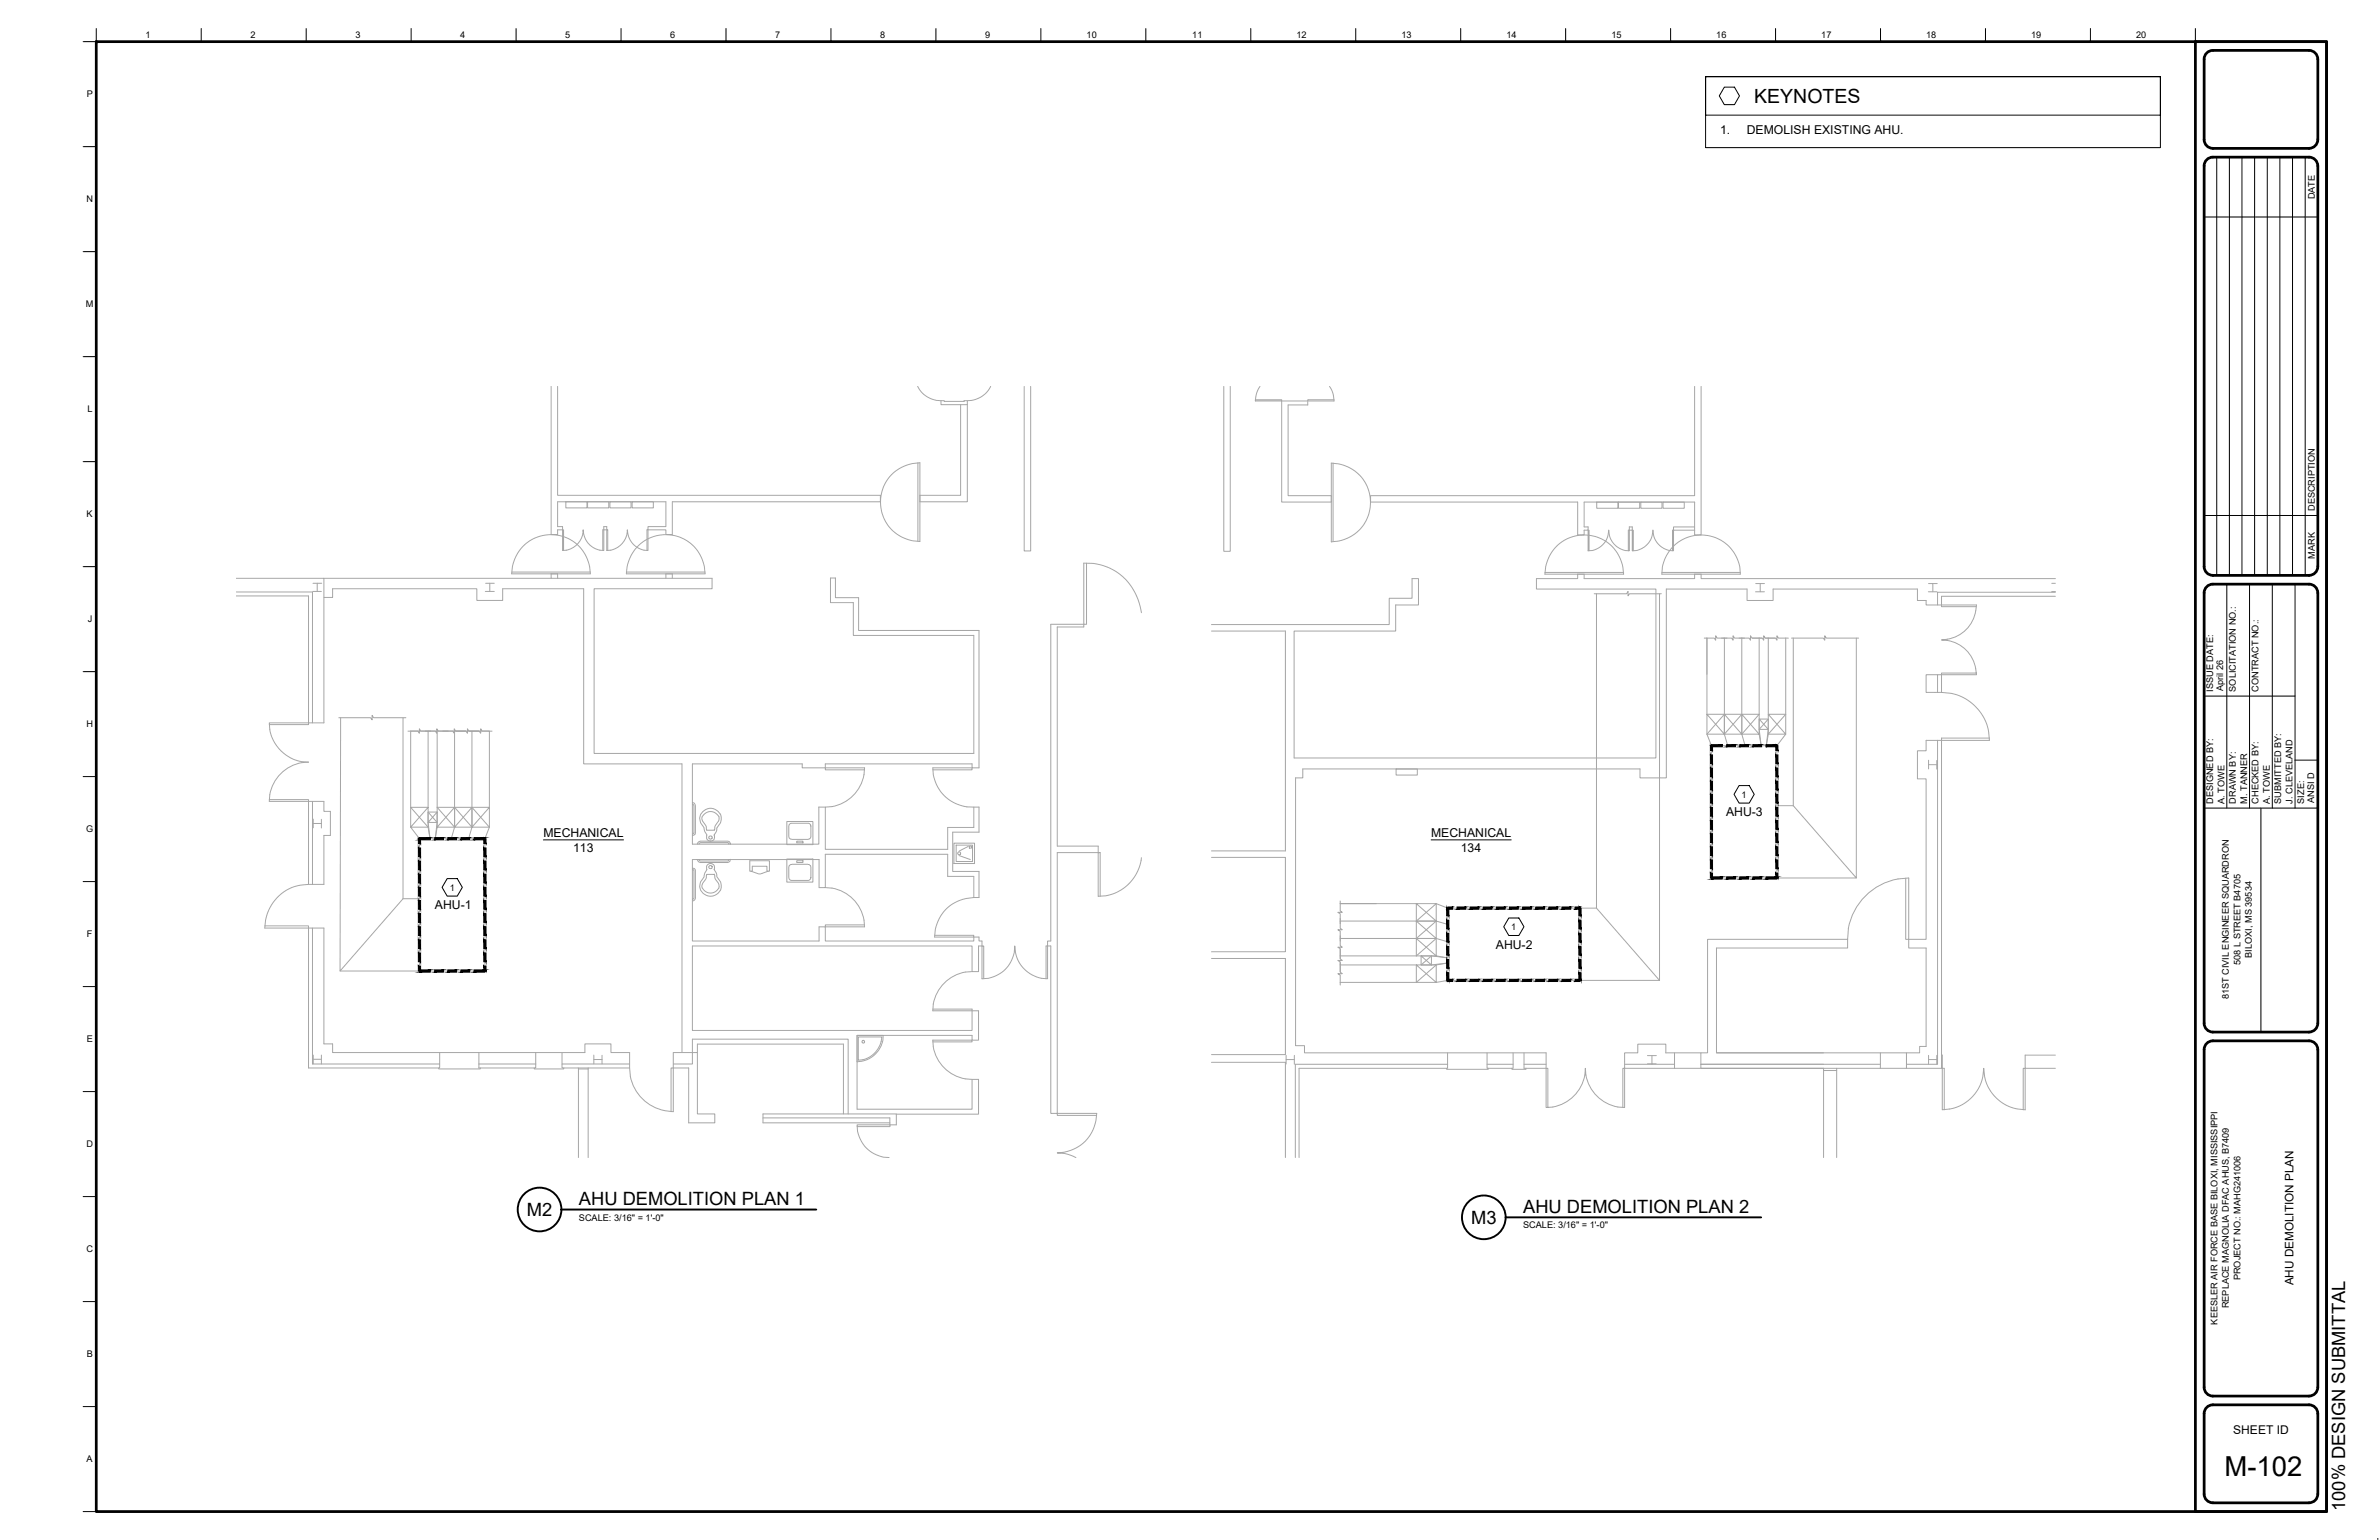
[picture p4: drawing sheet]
<svg xmlns="http://www.w3.org/2000/svg" width="864mm" height="559mm" viewBox="0 0 864 559" stroke-linecap="round" stroke-linejoin="round" font-family="sans-serif">
<defs><g id="words">
<text font-size="10" x="807.5" y="535.5">M-102</text>
<text font-size="7.1" x="636.8" y="37.4">KEYNOTES</text>
<g font-size="6.7">
<text x="210.1" y="437.2">AHU DEMOLITION PLAN 1</text>
<text x="191.2" y="441.3">M2</text>
<text x="552.9" y="440.1">AHU DEMOLITION PLAN 2</text>
<text x="534" y="444.1">M3</text>
<text x="851.3" y="548.3" transform="rotate(-90 851.3 548.3)">100% DESIGN SUBMITTAL</text>
</g>
<g font-size="4.4">
<text x="624.4" y="48.6">1.</text>
<text x="634.1" y="48.6">DEMOLISH EXISTING AHU.</text>
<text x="626.6" y="296.1">AHU-3</text>
<text x="197.3" y="303.8">MECHANICAL</text>
<text x="519.5" y="303.8">MECHANICAL</text>
<text x="208" y="309.1">113</text>
<text x="530.3" y="309.1">134</text>
<text x="157.9" y="329.9">AHU-1</text>
<text x="543" y="344.2">AHU-2</text>
<text x="810.7" y="520.2">SHEET ID</text>
</g>
<text font-size="4.3" x="832.6" y="466.4" transform="rotate(-90 832.6 466.4)">AHU DEMOLITION PLAN</text>
<g font-size="3.3">
<text x="52.9" y="13.9">1</text>
<text x="90.9" y="13.9">2</text>
<text x="129" y="13.9">3</text>
<text x="167.1" y="13.9">4</text>
<text x="205.2" y="13.9">5</text>
<text x="243.3" y="13.9">6</text>
<text x="281.4" y="13.9">7</text>
<text x="319.5" y="13.9">8</text>
<text x="357.6" y="13.9">9</text>
<text x="394.5" y="13.9">10</text>
<text x="432.8" y="13.9">11</text>
<text x="470.7" y="13.9">12</text>
<text x="508.8" y="13.9">13</text>
<text x="546.9" y="13.9">14</text>
<text x="584.9" y="13.9">15</text>
<text x="623" y="13.9">16</text>
<text x="661.1" y="13.9">17</text>
<text x="699.2" y="13.9">18</text>
<text x="737.3" y="13.9">19</text>
<text x="775.4" y="13.9">20</text>
<text x="31.5" y="35.3">P</text>
<text x="31.4" y="73.4">N</text>
<text x="840.3" y="72.3" transform="rotate(-90 840.3 72.3)">DATE</text>
<text x="31.1" y="111.5">M</text>
<text x="31.7" y="149.6">L</text>
<text x="840.3" y="185.5" transform="rotate(-90 840.3 185.5)">DESCRIPTION</text>
<text x="31.4" y="187.7">K</text>
<text x="840.3" y="202.7" transform="rotate(-90 840.3 202.7)">MARK</text>
<text x="31.9" y="225.8">J</text>
<text x="803.4" y="251" transform="rotate(-90 803.4 251)">ISSUE DATE:</text>
<text x="807.1" y="250.8" transform="rotate(-90 807.1 250.8)">April 26</text>
<text x="811.6" y="251" transform="rotate(-90 811.6 251)">SOLICITATION NO.:</text>
<text x="819.9" y="251" transform="rotate(-90 819.9 251)">CONTRACT NO.:</text>
<text x="31.4" y="263.9">H</text>
<text x="632.2" y="289.4">1</text>
<text x="803.4" y="291.6" transform="rotate(-90 803.4 291.6)">DESIGNED BY:</text>
<text x="807.5" y="291.6" transform="rotate(-90 807.5 291.6)">A. TOWE</text>
<text x="811.6" y="291.6" transform="rotate(-90 811.6 291.6)">DRAWN BY:</text>
<text x="815.7" y="291.6" transform="rotate(-90 815.7 291.6)">M. TANNER</text>
<text x="819.9" y="291.6" transform="rotate(-90 819.9 291.6)">CHECKED BY:</text>
<text x="824" y="291.6" transform="rotate(-90 824 291.6)">A. TOWE</text>
<text x="828.1" y="291.6" transform="rotate(-90 828.1 291.6)">SUBMITTED BY:</text>
<text x="832.3" y="291.6" transform="rotate(-90 832.3 291.6)">J. CLEVELAND</text>
<text x="836.4" y="291.6" transform="rotate(-90 836.4 291.6)">SIZE:</text>
<text x="840.1" y="291.4" transform="rotate(-90 840.1 291.4)">ANSI D</text>
<text x="31.2" y="302">G</text>
<text x="163.2" y="323.2">1</text>
<text x="31.6" y="340.1">F</text>
<text x="548.6" y="337.5">1</text>
<text x="817.4" y="347.5" transform="rotate(-90 817.4 347.5)">BILOXI, MS 39534</text>
<text x="813.3" y="350.1" transform="rotate(-90 813.3 350.1)">508 L STREET B4705</text>
<text x="809.1" y="362.7" transform="rotate(-90 809.1 362.7)">81ST CIVIL ENGINEER SQUARDRON</text>
<text x="31.5" y="378.2">E</text>
<text x="31.3" y="416.3">D</text>
<text x="210.1" y="442.9">SCALE: 3/16&quot; = 1'-0&quot;</text>
<text x="552.9" y="445.7">SCALE: 3/16&quot; = 1'-0&quot;</text>
<text x="31.3" y="454.4">C</text>
<text x="813.3" y="464.5" transform="rotate(-90 813.3 464.5)">PROJECT NO.: MAHG241006</text>
<text x="809.1" y="474.7" transform="rotate(-90 809.1 474.7)">REPLACE MAGNOLIA DFAC AHUS, B7409</text>
<text x="805" y="480.6" transform="rotate(-90 805 480.6)">KEESLER AIR FORCE BASE BILOXI, MISSISSIPPI</text>
<text x="31.5" y="492.5">B</text>
<text x="31.4" y="530.6">A</text>
</g>
</g></defs>
<!-- layer: A-FLOOR -->
<g fill="none" stroke="#a6a6a6" stroke-width=".36">
<path d="M200.1 140.2v53.8h2.3v-1.7h1.8v-1.2h-1.8v-9h39.3v9h-6.5v1.2h-.3v7.4M202.4 140.2v39.5h117.2v2.4h-75.5v11.9h-2.4v-1.7h-6.5v7.4a7.6 7.6 0 0 1-7.5-7.4 7.5 7.5 0 0 1-7.4 7.4v-7.4M333.1 140.2a9.5 9.5 0 0 0 9.7 5.2v.2h7.2v-.2a9.5 9.5 0 0 0 9.6-5.2M341.6 145.4v1.4h9.6M348.7 146.8v32.9h-14.8M351.2 145.4v36.7h-17.3M371.8 140.2v59.7h2.3v-59.7M444.2 140.2v59.8h2.4v-59.8M457.4 140.2l-1.2 2.3-.5 3h9.6v-.4h-9.6M482.6 140.2l1.2 2.3 .5 3h-19v36.7h18v-2.3h-15.7v-33h7.1v-1.1M484.3 145.1h-9.6v.4M615.2 140.2v39.7h-117.7v2.3h75.2v11.9h2.4v-1.7h1.4v-1.2h-1.4v-9h40.1v11.9h2.3v-53.9"/>
<path d="M323.8 172.1l2.4-1.9 2.4-1.2 2.7-.8 2.6-.3v28.6l-2.6-.3a14.3 14.3 0 0 1-7.5-24.1zM333.2 167.9v28.5M483.3 168l2.6 .3a14.3 14.3 0 0 1 11.6 14 14.3 14.3 0 0 1-11.6 14l-2.6 .3zM483.9 168v28.5M190 198.1a14.3 14.3 0 0 1 24 7.5l.3 2.6h-28.6l.3-2.6 .8-2.7 1.2-2.4zM205.4 182.1h7.7v2.2h-7.7zM211.6 193.7a7.6 7.6 0 0 1-7.4 6v-7.4h.4v7.4M211.6 193.7l.1-1.4a7.6 7.6 0 0 0 7.5 7.4v-8.6h1.1v1.2h.3v7.4M213.3 182.1h7.7v2.2h-7.7zM220.6 192.3h-1.8v7.4M221.4 182.1h7.7v2.2h-7.7zM229.5 182.1h7.7v2.2h-7.7z"/>
<path d="M231.6 198.1a14.3 14.3 0 0 1 24.1 7.5l.2 2.6h-28.5l.2-2.6 .9-2.7 1.2-2.4zM565.5 197.8a14.3 14.3 0 0 1 23.6 7.9l.3 2.6h-28.6l.3-2.6 1.1-3.3 1.3-2.3zM576.9 199.9v-7.5h-.4v7.5a7.5 7.5 0 0 0 7.5-7.5 7.4 7.4 0 0 0 7.5 7.5v-7.5h1v-1.2h-1v1.2h-.4v7.5M579.6 182.2h7.7v2.2h-7.7zM587.5 182.2h7.7v2.2h-7.7zM595.6 182.2h7.7v2.2h-7.7zM603.7 182.2h7.7v2.2h-7.7zM607.4 198.2a14.3 14.3 0 0 1 24.2 7.5l.2 2.6h-28.5l.2-2.6 .8-2.7 1.6-2.9zM615.2 191.2h-7.7v8.7a7.4 7.4 0 0 1-7.5-7.5 7.5 7.5 0 0 1-7.5 7.5v-7.5h.4v7.5M615.2 192.4h-8.1v7.5M85.8 209.8h31.8v52.5h-5.6v-46.1h-26.2M85.8 214.8h27.6v47.5"/>
<path d="M113.5 214.6h3.2M113.6 211.6h3.2M115.1 211.6v3M117.6 216.8h3.1v-3.2h52.4v4.3h9.4v-4.3h29.4v63.6h35.7v104.7M117.6 209.8h140.9v3.8h-42.8v59.8h137.8v-42.8h-43.7v-11.9h-8.3v-9h1.8v7.2h8.4v11.9h43.7v49.8h-2.5v-1.4h-53.3v1.4h-8.4v-1.4h-39.8v29.1h45.8v-13.4h2.4M176.2 214.6h3.2M176.3 211.6h3.1M177.8 211.6v3M185.8 207.6h28.5M200.1 208.2v1.6M202.4 208.2v1.6M227.4 207.6h28.5"/>
<path d="M241.7 208.2v1.6M244.1 208.2v1.6M394.4 204.3v22.2h-1v-22.2l3.4 .1a20.2 20.2 0 0 1 17.5 17.9M560.8 207.7h28.6M572.7 208.3v1.7h-15v3.7h43.4v61.3h-131.3v-46h36.8v-9.5h8.3v-9.5h-2.3v7.1h-8.3v9.5h-64.5M575.1 208.3v1.7h40.1v-1.7M578.7 215.5h11.7l.6-.9v1.6l.5-.7h11.6M579.5 215.5v114h-5.9M602.4 215.5v140.2h-28.8M603.3 207.7h28.5M617.5 208.3v1.7h128.6M637.3 214.7h3.2"/>
<path d="M637.3 211.8h3.2M639 211.8v2.9M700 214.7h3.2M700.1 211.8h3.1M701.6 211.8v2.9M744.8 214.7h1.3M744.8 211.7h1.3M746.1 216.4h-41.3v3.1h-5.6v-1.6h-3.2v-4.2h-52.3v4.2h-9.5v-4.2h-29.3v68.6h-9.6v-3.3h-122.4v3.3h-2.6v97.1h3.2v2.6h87.8v5.6h-8.1v-5.6M746.1 214.9h-42.8v4.6M439.8 229h26.8v79.8h-26.8M618.7 231.5h3.6l.5 .8v-1.6l.5 .8h3.6M619.6 231.5v27.7l6.4 7.2v-7.2h-6.4v7.2h6.4l6.3-7.2"/>
<path d="M625 231.5h3.6l.5 .8v-1.6l.6 .8h3.6M626 231.5v27.7M631.3 231.5h3.6l.5 .8v-1.6l.6 .8h3.6M632.3 231.5v27.7M636.1 231.5h3.6l.5 .8v-1.6l.6 .8h3.6M638.6 231.5v27.7l-6.3 7.2M640.9 231.5h3.6l.6 .8v-1.6l.5 .8h3.6M641.9 231.5v27.7l6.3 7.2h-6.3v-7.2h6.3v7.2l-3.2 4.2M648.2 231.5v27.7l-6.3 7.2-.7 4.2 .7-5.9v-3.8h-3.3v3.8h3.3l-3.3-3.8M650.3 231.5h11.6l.5 .8v-1.6l.6 .8h11.7M651 231.5v60.9M673.9 231.5v87.1l-22.9-26.2"/>
<path d="M717.2 221.7a12.7 12.7 0 0 1-12.4 10.5 12.7 12.7 0 0 1 12.7 12.6h-12.7v-.6h12.6M717.4 220.1h-12.6v-.6h12.7l-.3 2.2M626 259.2l6.3 7.2h-6.3v-7.2h6.3v7.2M626 259.2l-6.4 7.2 1.7 4.2M632.3 259.2l6.3 7.2h-6.3v-7.2h6.3v7.2l.7 4.2-.7-5.9 3.3-3.8M699.2 244.8h5.6v6.4h-5.6zM703.3 244.8v6.4M704.8 251.2l2.9 .3a17.3 17.3 0 0 1 14.2 14.2l.3 2.9h-23v3.8h-3.2v10.2h3.2v58.2h-6.3v3.2h6.3v35.7h-2.4v2.3h-73.7v-38h47.6v-3.2M97.7 262.9h14.3v-.6h-14.3l.2 2.4a14.4 14.4 0 0 0 11.7 11.7l2.4 .1a14.3 14.3 0 0 0-14.3 14.3h14.3v-.6h-14.3M123 260.4h11.5l.6 .8v-1.6l.5 .8h11.7M123.7 260.4l-.3 91.9 22.9-26.2M146.3 260.4v65.7"/>
<path d="M148.1 265.3h3.6l.5 .8v-1.6l.6 .8h3.6M154.4 265.3h3.6l.6 .8v-1.6l.5 .8h3.6M155.4 265.3v27.6l-6.3 7.2h6.3v-7.2h-6.3v7.2l3.2 4.2M158.7 265.3v27.6l6.3 7.2M160.7 265.3h3.6l.6 .8v-1.6l.5 .8h3.6M165 265.3v27.6M165.5 265.3h3.6l.6 .8v-1.6l.5 .8h3.6M170.3 265.3h3.6l.6 .8v-1.6l.5 .8h3.6M171.3 265.3v27.6M313.8 279.3h-14.2v-.7h14.2a14.2 14.2 0 0 1-14.2 14.3v15.3h44.4v-8h9.5v-7.3M338.6 279.3h14.3v-.7h-14.3l.2 2.6a14.4 14.4 0 0 0 12.2 11.6l4.4 .1v9.1h-9.6v14.2h9.6v9.5h-1.9v-7.7h-9.5v-8h-44.4v12.1h-2.3M506.8 279h7.7v2.2h-7.7z"/>
<path d="M621.3 270.6h23.7v48h-23.7zM626 266.4l1.2 4.2M632.3 266.4l1.2 4.2M700.1 277.5h3M700.1 275.8v3.2M703.1 275.9v3.2M703.3 268.6v117.6h-11.2M722.2 267.8h-17.4v119.8h.3v15.1l2.6-.3a14.9 14.9 0 0 0 12.1-12.2l.3-2.6 .3 2.6a14.9 14.9 0 0 0 12.1 12.2l2.7 .3v-15.1h-.8v15.1M112 290.8h5.6v3.6h2.3v8.7h-2.3v17.8h-5.6zM113.4 290.8v30.1M113.7 297.2v3.2M113.7 298.8h3"/>
<path d="M116.7 297.3v3.1M165 292.9l-6.3 7.2h6.3v-7.2h-6.3v7.2l-.7 4.2 .7-5.9-3.3-3.7M165 292.9l6.3 7.2h6.4v-7.2h-6.4v7.2l6.4-7.2v-27.6h-28.6v27.6l6.3 7.2 .7 4.2-.7-5.9v-3.7h3.3v3.7h-3.3l3.3-3.7M171.3 292.9l-6.3 7.2h6.3v-7.2h-6.3v7.2M171.3 292.9l6.4 7.2-1.7 4.2M251.4 291.8l.5 .5v9.9l-.5 .4M251.4 291.3h.5l.5 1v9.9l-.4 .8h-.6M255.1 294.5a3.8 3.8 0 0 1 5.6 0 3.9 3.9 0 0 1-.5 5.9l-.2 1.4-.8 1.2a1.53 1.53 0 0 1-1.4 2.2 1.53 1.53 0 0 1-1.2-2.3l-.8-1.4a3.8 3.8 0 0 0-1.4-2.8 3.4 3.4 0 0 1 .7-4.2zM285.6 298.1h9.5v8.4h-9.5zM286.5 299.2l.6-.5 6.8 .2 .5 .8-.2 4.4-1 .5-6.3-.2-.6-.8zM621.3 294.6h.1M645 292.4h6"/>
<path d="M152.3 304.3h23.7v48h-23.7zM165 300.1l-1.2 4.2M171.3 300.1l-1.2 4.2M251.4 315.6l.5 .3v10l-.5 .5M251.4 315a.87 .87 0 0 1 1 .9v10l-.5 .9-.5 .1M251.4 315h.1M253.7 306.3l.6-.5h9.9h.2l.1 .5M253.7 311.9l.6 .5h9.9l.3-.5M256.9 313.8a1.48 1.48 0 0 1 2-.2 1.48 1.48 0 0 1 .3 2l.9 1.4a3.1 3.1 0 0 0 1.4 2.8 3.8 3.8 0 0 1-4.3 5.3 3.6 3.6 0 0 1-2.5-5.6 3.4 3.4 0 0 0 1.1-2.5l.8-1.4-.1-1.3zM259.3 317.2l-2.7 .1-.2 .7a2.66 2.66 0 0 1-1.2 2.3l-.4 1.1 .2 .9a3.5 3.5 0 0 0 2.6 1.7h.7a3.5 3.5 0 0 0 2.6-1.7l.2-.7-.5-1.3a2.83 2.83 0 0 1-1.1-2.7l-.2-.3M259.3 301.2h-2.7l-.2-.7a2.87 2.87 0 0 0-1.2-2.3 1.77 1.77 0 0 1 .4-2.7 3.2 3.2 0 0 1 4.7 0l.8 1.3-.5 1.4a2.91 2.91 0 0 0-1.1 2.3l-.2 .7M265.1 306.2v.1a.9 .9 0 0 0-.9-1.1h-9.9l-.6 .2-.5 .9"/>
<path d="M265.1 311.8v.1a.9 .9 0 0 1-.9 1.1h-9.9l-.6-.2-.5-.9M272.2 312.3h7.1v3.8h-.9v-1.8h-5.3v1.8h-.9zM272.6 316.1l3 1 3.2-1M285.6 311.7h9.5v8.4h-9.5zM286.5 314l1-.4 6.3 .2 .6 .8-.2 4.4-.7 .5-6.7-.2-.5-.8zM289.2 305.2h2.3v.6h-2.3zM289.2 312.3h2.3v.7h-2.3zM346.3 305.9h7.5v7.4h-7.5zM347.1 306.7h5.9v5.9h-5.9zM348.2 310.5l4 1.4M351.5 307.1l-3.3 1.7M351.9 307h.8v.7h-.8z"/>
<path d="M398.7 309.4v-2.4h-14.9v-79.5h9.6v-1h-12v115h-1.1v1.8h-.6v11.9M399.4 309.4h-15.6v94.6h-2.4v-60.7h-1.1v11.9a11.9 11.9 0 0 1-11.9-11.9 11.7 11.7 0 0 1-11.9 11.9v-11.9h.6v11.9M414.3 311.2a15.8 15.8 0 0 1-12.9 13.9l-2.7 .1v-15.8h.7v15.8M439.8 311.1h26.8v34.3h-26.8M645 318.6h28.9M691.8 318.7v22.1h1.1v-22.2a22.3 22.3 0 0 0-21.9 18.4M112 320.9l-2.7 .3a15.7 15.7 0 0 0-12.9 12.8l-.3 2.8h15.9v-.8h-15.9M113.4 336.8v49.3h46.2M146.3 326.1h6M297.3 322v-10.1h-45.9v29.6h45.9v-5.2h2.3v5.2h53.9v-1.5h1.9v1.5h1.1v1.8h-1.3v9.3h-2.3v-9.3h-101.5v30.6h101.5v-7.7h-14.3M299.6 322.1a14.2 14.2 0 0 1 14.2 14.2h-14.2v-.7h14.2M353.5 325.7a14.3 14.3 0 0 0-14.2 14.3h14.2v-.6h-14.2"/>
<path d="M486.5 327.9h27.6l7.3 6.3h-7.3v-6.3h7.3v6.3l-7.3 6.3M486.5 334.2h27.6M486.5 326.9v3.6l.8 .5h-1.7l.9 .6v3.6M486.5 333.2v3.6l.8 .6h-1.7l.9 .5v3.6M486.5 339.6v3.6l.8 .5h-1.7l.9 .5v3.6M514.1 334.2l7.3 6.3v-6.3h-7.3v6.3h7.3M521.4 334.2l4.1 1.2M525.5 329.5h48.1v26.2h-48.1zM525.5 329.5l-4.1-1.6-7.3 6.3M579.5 329.5l22.9 26.2M671 337l-.3 3.8h-50.8v41.2h-15.2v-3.1h-10.2v3.1h-4.8v5.6h72.3v32.4M123.4 352.3h28.9"/>
<path d="M352.9 352.6a14.2 14.2 0 0 0-14.3 14.2h16.6v10.6h-2.3v-1.7h-41.8v26.8h41.8v-10.8M439.8 347.8h26.8v34.9h-26.8M486.5 350.1h27.6l7.3 6.4v-6.4h-7.3v6.4h7.3l4.1-.8M486.5 340.5h27.6M486.5 344.4v3.6l.8 .5h-1.7l.9 .5v3.6M486.5 349.2v3.6l.8 .5h-1.7l.9 .5v3.6M514.1 340.5l7.3 6.4v-6.4h-7.3v6.4h7.3l4.1 .7-5.9-.7-3.7 3.2M515.9 346.9l3.7 3.2v-3.2h-3.7v3.2h3.7l5.9-.7-4.1 .7-7.3 6.4h-27.6M521.4 340.5l-7.3 6.4h-27.6M521.4 340.5l4.1 1.2M311.1 375.7h9.5a9.6 9.6 0 0 1-9.5 9.6zM311.6 376.3h8.5a9 9 0 0 1-8.5 8.4z"/>
<path d="M312.9 377.8a.49 .49 0 0 1 .9 0 .49 .49 0 0 1-.5 .7l-.4-.3zM338.6 378.1h14.3v-.7h-14.3l.2 2.5M338.8 379.8a14.6 14.6 0 0 0 16.4 11.9v12.6h-29.8M113.7 384.4h3M113.7 382.8v3.2M116.7 382.8v3.3M159.2 387.5v.4h15.2v-.4M159.6 381.9v5.6h-47.6v-50.7h5.6v42h3.1v3.1h91.6v-3.1h9.5v3.1h6.8l.2 8.7M173.8 381.9v5.6h20.7v-5.6M173.8 386.1h20.7M193.9 387.5v.4h10.8v-.4M204 381.9v5.6h24.6"/>
<path d="M204 386.1h24.6M210 387.5v32.5M210 387.9h3.5M213.5 387.5v32.5M215.6 384.5h2.9M215.6 382.8v3.2M218.5 382.9v3.2M228.8 390.6a15.8 15.8 0 0 0 12.5 12.4M244.4 386.1h7v-9h56.5v27.1M253.2 381.9v22.3h6.3v3.2h-9.5v-19.9h-5.6v-5.6h8.8v-3h53v25.3M439.8 385.5h26.8v34.5M466.9 384.5h3"/>
<path d="M466.9 382.9v3.2M469.9 382.9v3.3M525.1 387.6v.4h15.2v-.4M525.5 382v5.6h-53.9v32.4M525.5 386.2h-55.3v33.8M539.8 382v5.6h9.5v-5.6M539.8 386.2h9.5M548.8 387.6v.4h5.2v-.4M553.2 386.2h8.1M575.3 390.1a14.3 14.3 0 0 1-14 11.8v-14.3h.6v14.3M575.3 390.1l.2-2.5 .2 2.5M575.7 390.1a14.3 14.3 0 0 0 14 11.8v-14.3h-.6v14.3"/>
<path d="M589.7 386.2h18.2M598 386h3.2M598 383h3.3M599.7 383v3M607.9 382v5.6M617.4 382v5.6h87.4M617.4 386.2h65.2M623.1 382h38.9M662 388.5h4.7M666.7 387.6v32.4M682.6 382v5.6M692.1 382v5.6"/>
<path d="M700.1 384.5h3M700.1 382.9v3.2M703.1 382.9v3.3M704.8 382.9h.3v4.7h.7v15.1M746.1 382.9h-10.9v4.7h10.9M241.4 403l3 .4v-15.9h-.8v15.9M277 405.6h46v2.6h-11.9a11.7 11.7 0 0 0 11.6 11.8M323 407.4h-46v-3.2h48.4v4h-2.4v.6h-11.9M398 404.7h-14.2v-.7h14.3a14.4 14.4 0 0 1-14.3 14.4 14.2 14.2 0 0 1 6.8 1.6"/>
<circle cx="257.9" cy="303.9" r=".6"/>
<circle cx="258" cy="314.6" r=".58"/>
<circle cx="348.2" cy="309.6" r=".54"/>
</g>
<!-- layer: M-DEMO -->
<g fill="#000" stroke="#000" stroke-width=".36">
<path d="M620.9 273.9v3.2h.8zM620.9 273.9h.8v3.2z"/>
<path d="M620.9 270.6v1.8h.8zM620.9 270.6h.8v1.8z"/>
<path d="M621.3 270.2v.8l3.9-.8zM621.3 271l3.9-.8v.8z"/>
<path d="M626.8 270.2v.8l3.2-.8zM626.8 271l3.2-.8v.8z"/>
<path d="M631.5 270.2v.8l3.2-.8zM631.5 271l3.2-.8v.8z"/>
<path d="M636.3 270.2v.8l3.2-.8zM636.3 271l3.2-.8v.8z"/>
<path d="M641.1 270.2v.8l3.9-.8zM641.1 271l3.9-.8v.8z"/>
<path d="M644.6 270.6l.8 1.8v-1.8zM644.6 270.6l.8 1.8h-.8z"/>
<path d="M644.6 273.9l.8 3.2v-3.2zM644.6 273.9l.8 3.2h-.8z"/>
<path d="M644.6 278.7l.8 3.2v-3.2zM644.6 278.7l.8 3.2h-.8z"/>
<path d="M620.9 293v3.2h.8zM620.9 293h.8v3.2z"/>
<path d="M620.9 288.2v3.2h.8zM620.9 288.2h.8v3.2z"/>
<path d="M620.9 283.5v3.1h.8zM620.9 283.5h.8v3.1z"/>
<path d="M620.9 278.7v3.2h.8zM620.9 278.7h.8v3.2z"/>
<path d="M644.6 283.5l.8 3.1v-3.1zM644.6 283.5l.8 3.1h-.8z"/>
<path d="M644.6 288.2l.8 3.2v-3.2zM644.6 288.2l.8 3.2h-.8z"/>
<path d="M644.6 293l.8 3.2v-3.2zM644.6 293l.8 3.2h-.8z"/>
<path d="M644.6 297.8l.8 3.1v-3.1zM644.6 297.8l.8 3.1h-.8z"/>
<path d="M151.9 312.5v3.1h.8zM151.9 312.5h.8v3.1z"/>
<path d="M151.9 307.7v3.2h.8zM151.9 307.7h.8v3.2z"/>
<path d="M151.9 304.3v1.8h.8zM151.9 304.3h.8v1.8z"/>
<path d="M152.3 303.9v.8l3.9-.8zM152.3 304.7l3.9-.8v.8z"/>
<path d="M157.8 303.9v.8l3.2-.8zM157.8 304.7l3.2-.8v.8z"/>
<path d="M162.6 303.9v.8l3.1-.8zM162.6 304.7l3.1-.8v.8z"/>
<path d="M167.3 303.9v.8l3.2-.8zM167.3 304.7l3.2-.8v.8z"/>
<path d="M172.1 303.9v.8l3.9-.8zM172.1 304.7l3.9-.8v.8z"/>
<path d="M175.6 304.3l.8 1.8v-1.8zM175.6 304.3l.8 1.8h-.8z"/>
<path d="M175.6 307.7l.8 3.2v-3.2zM175.6 307.7l.8 3.2h-.8z"/>
<path d="M175.6 312.5l.8 3.1v-3.1zM175.6 312.5l.8 3.1h-.8z"/>
<path d="M175.6 317.2l.8 3.2v-3.2zM175.6 317.2l.8 3.2h-.8z"/>
<path d="M620.9 316.8v1.8h.8zM620.9 316.8h.8v1.8z"/>
<path d="M620.9 312v3.2h.8zM620.9 312h.8v3.2z"/>
<path d="M620.9 307.3v3.2h.8zM620.9 307.3h.8v3.2z"/>
<path d="M620.9 302.5v3.2h.8zM620.9 302.5h.8v3.2z"/>
<path d="M620.9 297.8v3.1h.8zM620.9 297.8h.8v3.1z"/>
<path d="M621.3 319h3.9v-.8zM621.3 318.2h3.9l-3.9 .8z"/>
<path d="M626.8 319h3.2v-.8zM626.8 318.2h3.2l-3.2 .8z"/>
<path d="M631.5 319h3.2v-.8zM631.5 318.2h3.2l-3.2 .8z"/>
<path d="M636.3 319h3.2v-.8zM636.3 318.2h3.2l-3.2 .8z"/>
<path d="M641.1 319h3.9v-.8zM641.1 318.2h3.9l-3.9 .8z"/>
<path d="M644.6 302.5l.8 3.2v-3.2zM644.6 302.5l.8 3.2h-.8z"/>
<path d="M644.6 307.3l.8 3.2v-3.2zM644.6 307.3l.8 3.2h-.8z"/>
<path d="M644.6 312l.8 3.2v-3.2zM644.6 312l.8 3.2h-.8z"/>
<path d="M644.6 316.8l.8 1.8v-1.8zM644.6 316.8l.8 1.8h-.8z"/>
<path d="M151.9 336.3v3.1h.8zM151.9 336.3h.8v3.1z"/>
<path d="M151.9 331.5v3.2h.8zM151.9 331.5h.8v3.2z"/>
<path d="M151.9 326.7v3.2h.8zM151.9 326.7h.8v3.2z"/>
<path d="M151.9 322v3.2h.8zM151.9 322h.8v3.2z"/>
<path d="M151.9 317.2v3.2h.8zM151.9 317.2h.8v3.2z"/>
<path d="M175.6 322l.8 3.2v-3.2zM175.6 322l.8 3.2h-.8z"/>
<path d="M175.6 326.7l.8 3.2v-3.2zM175.6 326.7l.8 3.2h-.8z"/>
<path d="M175.6 331.5l.8 3.2v-3.2zM175.6 331.5l.8 3.2h-.8z"/>
<path d="M175.6 336.3l.8 3.1v-3.1zM175.6 336.3l.8 3.1h-.8z"/>
<path d="M525.1 333.9v3.2h.8zM525.1 333.9h.8v3.2z"/>
<path d="M525.1 329.5v2.8h.8zM525.1 329.5h.8v2.8z"/>
<path d="M525.5 329.1v.8l1.8-.8zM525.5 329.9l1.8-.8v.8z"/>
<path d="M528.9 329.1v.8l3.2-.8zM528.9 329.9l3.2-.8v.8z"/>
<path d="M533.7 329.1v.8l3.2-.8zM533.7 329.9l3.2-.8v.8z"/>
<path d="M538.4 329.1v.8l3.2-.8zM538.4 329.9l3.2-.8v.8z"/>
<path d="M543.2 329.1v.8l3.2-.8zM543.2 329.9l3.2-.8v.8z"/>
<path d="M548 329.1v.8l3.1-.8zM548 329.9l3.1-.8v.8z"/>
<path d="M552.7 329.1v.8l3.2-.8zM552.7 329.9l3.2-.8v.8z"/>
<path d="M557.5 329.1v.8l3.2-.8zM557.5 329.9l3.2-.8v.8z"/>
<path d="M562.3 329.1v.8l3.1-.8zM562.3 329.9l3.1-.8v.8z"/>
<path d="M567 329.1v.8l3.2-.8zM567 329.9l3.2-.8v.8z"/>
<path d="M571.8 329.1v.8l1.8-.8zM571.8 329.9l1.8-.8v.8z"/>
<path d="M573.2 329.5l.7 2.8v-2.8zM573.2 329.5l.7 2.8h-.7z"/>
<path d="M573.2 333.9l.7 3.2v-3.2zM573.2 333.9l.7 3.2h-.7z"/>
<path d="M573.2 338.7l.7 3.1v-3.1zM573.2 338.7l.7 3.1h-.7z"/>
<path d="M151.9 350.6v1.7h.8zM151.9 350.6h.8v1.7z"/>
<path d="M151.9 345.8v3.2h.8zM151.9 345.8h.8v3.2z"/>
<path d="M151.9 341v3.2h.8zM151.9 341h.8v3.2z"/>
<path d="M152.3 352.7h3.9v-.8zM152.3 351.9h3.9l-3.9 .8z"/>
<path d="M157.8 352.7h3.2v-.8zM157.8 351.9h3.2l-3.2 .8z"/>
<path d="M162.6 352.7h3.1v-.8zM162.6 351.9h3.1l-3.1 .8z"/>
<path d="M167.3 352.7h3.2v-.8zM167.3 351.9h3.2l-3.2 .8z"/>
<path d="M172.1 352.7h3.9v-.8zM172.1 351.9h3.9l-3.9 .8z"/>
<path d="M175.6 341l.8 3.2v-3.2zM175.6 341l.8 3.2h-.8z"/>
<path d="M175.6 345.8l.8 3.2v-3.2zM175.6 345.8l.8 3.2h-.8z"/>
<path d="M175.6 350.6l.8 1.7v-1.7zM175.6 350.6l.8 1.7h-.8z"/>
<path d="M525.1 353v2.7h.8zM525.1 353h.8v2.7z"/>
<path d="M525.1 348.2v3.2h.8zM525.1 348.2h.8v3.2z"/>
<path d="M525.1 343.4v3.2h.8zM525.1 343.4h.8v3.2z"/>
<path d="M525.1 338.7v3.1h.8zM525.1 338.7h.8v3.1z"/>
<path d="M525.5 356.2h1.8v-.9zM525.5 355.3h1.8l-1.8 .9z"/>
<path d="M528.9 356.2h3.2v-.9zM528.9 355.3h3.2l-3.2 .9z"/>
<path d="M533.7 356.2h3.2v-.9zM533.7 355.3h3.2l-3.2 .9z"/>
<path d="M538.4 356.2h3.2v-.9zM538.4 355.3h3.2l-3.2 .9z"/>
<path d="M543.2 356.2h3.2v-.9zM543.2 355.3h3.2l-3.2 .9z"/>
<path d="M548 356.2h3.1v-.9zM548 355.3h3.1l-3.1 .9z"/>
<path d="M552.7 356.2h3.2v-.9zM552.7 355.3h3.2l-3.2 .9z"/>
<path d="M557.5 356.2h3.2v-.9zM557.5 355.3h3.2l-3.2 .9z"/>
<path d="M562.3 356.2h3.1v-.9zM562.3 355.3h3.1l-3.1 .9z"/>
<path d="M567 356.2h3.2v-.9zM567 355.3h3.2l-3.2 .9z"/>
<path d="M571.8 356.2h1.8v-.9zM571.8 355.3h1.8l-1.8 .9z"/>
<path d="M573.2 343.4l.7 3.2v-3.2zM573.2 343.4l.7 3.2h-.7z"/>
<path d="M573.2 348.2l.7 3.2v-3.2zM573.2 348.2l.7 3.2h-.7z"/>
<path d="M573.2 353l.7 2.7v-2.7zM573.2 353l.7 2.7h-.7z"/>
</g>
<path d="M620.9 270.6h.8M645 270.2v.8M151.9 304.3h.8M176 303.9v.8M621.3 318.2v.8M644.6 318.6h.8M525.1 329.5h.8M573.6 329.1v.8M152.3 351.9v.8M175.6 352.3h.8M525.5 355.3v.9M573.2 355.7h.7" fill="none" stroke="#000" stroke-width=".36"/>
<!-- layer: 0 -->
<g fill="none" stroke="#000" stroke-width=".36">
<path d="M34.9 10.4v4.7h-4.7M73 10.4v4.7M111.1 10.4v4.7M149.2 10.4v4.7M187.3 10.4v4.7M225.4 10.4v4.7M263.5 10.4v4.7M301.6 10.4v4.7M339.7 10.4v4.7M377.8 10.4v4.7M415.9 10.4v4.7M454 10.4v4.7"/>
<path d="M492.1 10.4v4.7M530.2 10.4v4.7M568.3 10.4v4.7M606.4 10.4v4.7M644.5 10.4v4.7M682.6 10.4v4.7M720.7 10.4v4.7M758.8 10.4v4.7M796.9 10.4v4.7M619.1 27.8v14h165.1v-14h-165.1h165.1v25.8h-165.1zM625.9 31.6h3.7l1.8 3.2-1.8 3.2h-3.7l-1.8-3.2zM30.2 53.2h4.7"/>
<path d="M804.7 57v151.8M809.3 57v151.8M813.9 57v151.8M818.5 57v151.8M823 57v151.8M827.6 57v151.8M832.2 57v151.8M836.8 57v151.8M800.1 78.7h41.3M30.2 91.3h4.7M30.2 129.4h4.7M30.2 167.5h4.7"/>
<path d="M800.1 187h41.3M30.2 205.6h4.7M808.4 212v81.2M816.6 212v81.2M824.9 212v81.2M833.1 212v81.2M30.2 243.7h4.7M800.1 252.6h33M833.1 275.8h8.3M30.2 281.8h4.7M631.3 285.1h3.7l1.8 3.1-1.8 3.2h-3.7l-1.8-3.2zM800.1 293.2h41.3"/>
<path d="M820.7 293.2v81.3M30.2 319.9h4.7M162.3 318.8h3.7l1.8 3.2-1.8 3.2h-3.7l-1.8-3.2zM197.3 304.8h29M519.5 304.8h29.1M547.7 333.1h3.7l1.8 3.2-1.8 3.1h-3.7l-1.8-3.1zM30.2 358h4.7M30.2 396.1h4.7M30.2 434.2h4.7M30.2 472.3h4.7M30.2 510.4h4.7M30.2 548.5h4.7"/>
<path d="M863.2 558.6h.1"/>
</g>
<g fill="none" stroke="#000" stroke-width=".99">
<path d="M34.9 15.1h809.7v533.4h-809.7zM796.9 15.1h47.7v533.4h-47.7zM803.3 18.3a3.2 3.2 0 0 0-3.2 3.2M803.3 18.3h34.9a3.2 3.2 0 0 1 3.2 3.2M800.1 21.5v29.2a3.2 3.2 0 0 0 3.2 3.1M841.4 21.5v29.2a3.2 3.2 0 0 1-3.2 3.1h-34.9M803.3 57a3.2 3.2 0 0 0-3.2 3.2v145.4a3.2 3.2 0 0 0 3.2 3.2M803.3 57h34.9a3.2 3.2 0 0 1 3.2 3.2v145.4a3.2 3.2 0 0 1-3.2 3.2M800.1 215.1v156.2a3.2 3.2 0 0 0 3.2 3.2M803.3 212a3.2 3.2 0 0 0-3.2 3.1M803.3 212h34.9a3.2 3.2 0 0 1 3.2 3.1M803.3 208.8h34.9"/>
<path d="M841.4 215.1v156.2a3.2 3.2 0 0 1-3.2 3.2M803.3 377.7a3.2 3.2 0 0 0-3.2 3.1M803.3 377.7h34.9a3.2 3.2 0 0 1 3.2 3.1M803.3 374.5h34.9M800.1 380.9v122.5a3.2 3.2 0 0 0 3.2 3.2M841.4 380.9v122.5a3.2 3.2 0 0 1-3.2 3.2h-34.9M803.3 509.8a3.2 3.2 0 0 0-3.2 3.1v29.2a3.2 3.2 0 0 0 3.2 3.2M803.3 509.8h34.9a3.2 3.2 0 0 1 3.2 3.1v29.2a3.2 3.2 0 0 1-3.2 3.2h-34.9"/>
</g>
<g fill="none" stroke="#000" stroke-width=".7">
<path d="M203.8 438.9h92.5M546.6 441.7h92.7"/>
<circle cx="195.9" cy="438.9" r="7.9"/>
<circle cx="538.6" cy="441.7" r="7.9"/>
</g>
<use href="#words"/>
</svg>
